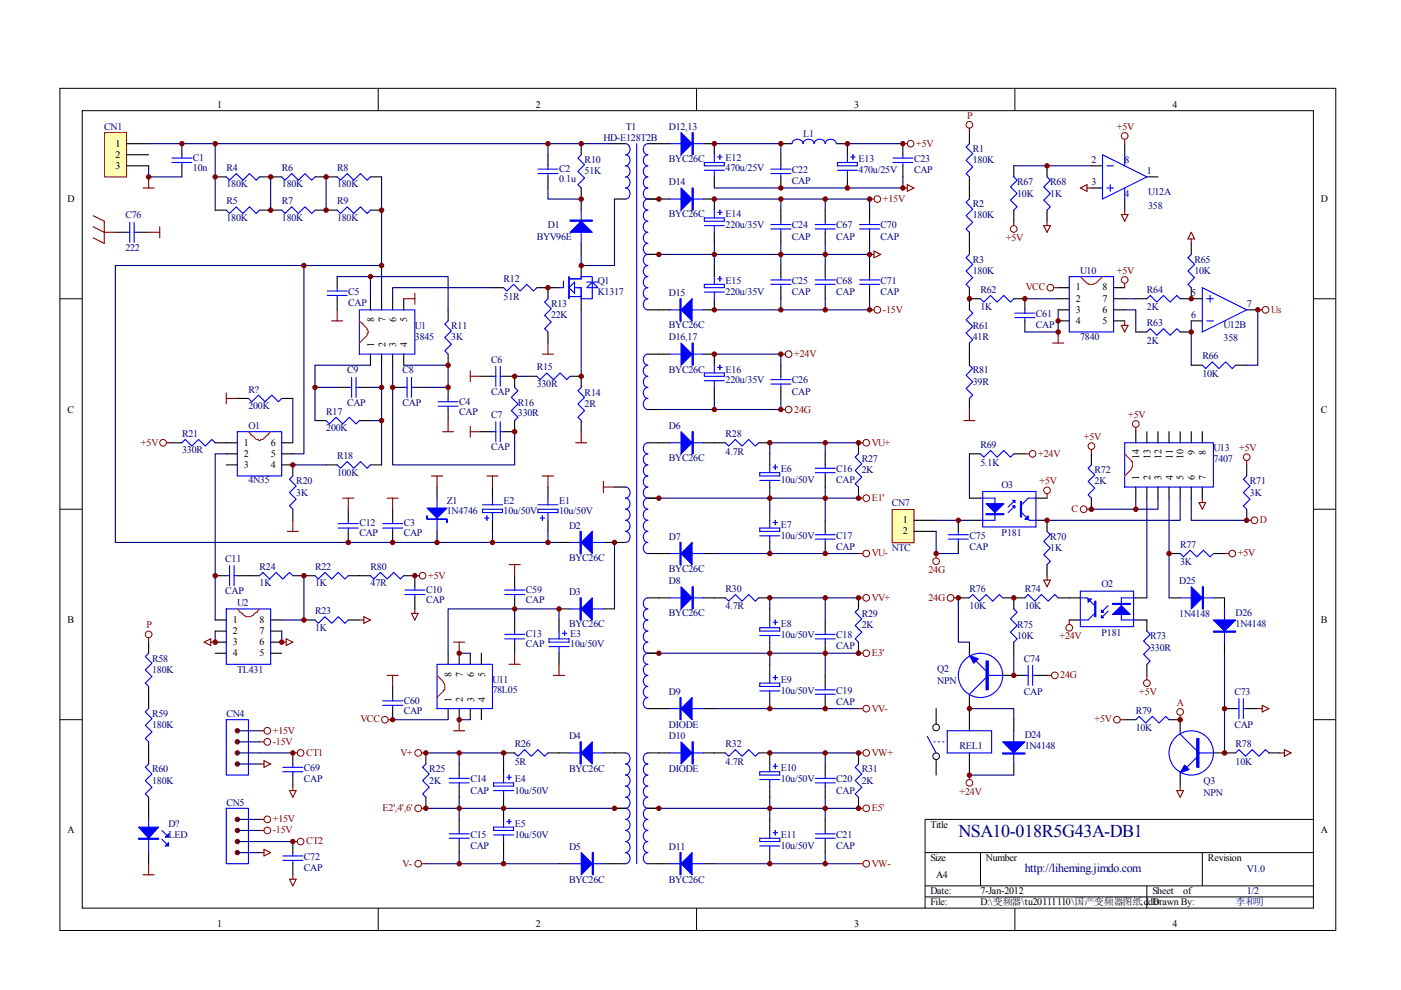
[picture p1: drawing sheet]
<svg xmlns="http://www.w3.org/2000/svg" width="297mm" height="210mm" viewBox="0 0 297 210" stroke-linecap="round" stroke-linejoin="round" font-family="sans-serif">
<defs><g id="words">
<text font-size="3.8" fill="#000080" x="203.2" y="177.5">NSA10-018R5G43A-DB1</text>
<text font-size="2.5" fill="#000080" x="217.3" y="184.8">http://liheming.jimdo.com</text>
<g font-size="2.1">
<text x="46.1" y="22.9">1</text>
<text x="113.6" y="22.9">2</text>
<text x="181.1" y="22.9">3</text>
<text x="248.6" y="22.9">4</text>
<text x="24.5" y="31.1">1</text>
<text x="24.5" y="33.5">2</text>
<text x="24.5" y="35.7">3</text>
<text x="14.3" y="42.8">D</text>
<text x="280.1" y="42.8">D</text>
<text x="228.1" y="61.6">1</text>
<text x="228.1" y="63.9">2</text>
<text x="233.8" y="63.9">7</text>
<text x="233.8" y="61.6">8</text>
<text x="79.3" y="68.3" transform="rotate(-90 79.3 68.3)">8</text>
<text x="81.7" y="68.3" transform="rotate(-90 81.7 68.3)">7</text>
<text x="84" y="68.3" transform="rotate(-90 84 68.3)">6</text>
<text x="86.4" y="68.3" transform="rotate(-90 86.4 68.3)">5</text>
<text x="228.1" y="66.3">3</text>
<text x="228.1" y="68.7">4</text>
<text x="233.8" y="68.7">5</text>
<text x="233.8" y="66.3">6</text>
<text x="79.3" y="73.7" transform="rotate(-90 79.3 73.7)">1</text>
<text x="81.7" y="73.7" transform="rotate(-90 81.7 73.7)">2</text>
<text x="84" y="73.7" transform="rotate(-90 84 73.7)">3</text>
<text x="86.4" y="73.7" transform="rotate(-90 86.4 73.7)">4</text>
<text x="14.3" y="87.5">C</text>
<text x="280.1" y="87.5">C</text>
<text x="51.7" y="94.5">1</text>
<text x="57.4" y="94.5">6</text>
<text x="51.7" y="96.9">2</text>
<text x="51.7" y="99.2">3</text>
<text x="57.4" y="99.2">4</text>
<text x="57.4" y="96.9">5</text>
<text x="241.6" y="101.9" transform="rotate(-90 241.6 101.9)">1</text>
<text x="241.6" y="97.4" transform="rotate(-90 241.6 97.4)">14</text>
<text x="243.9" y="101.9" transform="rotate(-90 243.9 101.9)">2</text>
<text x="243.9" y="97.4" transform="rotate(-90 243.9 97.4)">13</text>
<text x="246.3" y="101.9" transform="rotate(-90 246.3 101.9)">3</text>
<text x="246.3" y="97.4" transform="rotate(-90 246.3 97.4)">12</text>
<text x="248.7" y="101.9" transform="rotate(-90 248.7 101.9)">4</text>
<text x="248.7" y="97.4" transform="rotate(-90 248.7 97.4)">11</text>
<text x="251" y="101.9" transform="rotate(-90 251 101.9)">5</text>
<text x="251" y="97.4" transform="rotate(-90 251 97.4)">10</text>
<text x="253.3" y="101.9" transform="rotate(-90 253.3 101.9)">6</text>
<text x="253.3" y="96.4" transform="rotate(-90 253.3 96.4)">9</text>
<text x="255.7" y="101.9" transform="rotate(-90 255.7 101.9)">7</text>
<text x="255.7" y="96.4" transform="rotate(-90 255.7 96.4)">8</text>
<text x="191.4" y="110.9">1</text>
<text x="191.4" y="113.3">2</text>
<text x="14.3" y="132.1">B</text>
<text x="49.4" y="132.1">1</text>
<text x="49.4" y="134.4">2</text>
<text x="49.4" y="136.8">3</text>
<text x="55" y="136.8">6</text>
<text x="55" y="134.4">7</text>
<text x="55" y="132.1">8</text>
<text x="280.1" y="132.1">B</text>
<text x="49.4" y="139.1">4</text>
<text x="55" y="139.1">5</text>
<text x="95.8" y="143.4" transform="rotate(-90 95.8 143.4)">8</text>
<text x="98.1" y="143.4" transform="rotate(-90 98.1 143.4)">7</text>
<text x="100.5" y="143.4" transform="rotate(-90 100.5 143.4)">6</text>
<text x="102.9" y="143.4" transform="rotate(-90 102.9 143.4)">5</text>
<text x="95.8" y="148.9" transform="rotate(-90 95.8 148.9)">1</text>
<text x="98.1" y="148.9" transform="rotate(-90 98.1 148.9)">2</text>
<text x="100.5" y="148.9" transform="rotate(-90 100.5 148.9)">3</text>
<text x="102.9" y="148.9" transform="rotate(-90 102.9 148.9)">4</text>
<text x="14.3" y="176.7">A</text>
<text x="197.3" y="175.5">Title</text>
<text x="280.1" y="176.7">A</text>
<text x="197.3" y="182.6">Size</text>
<text x="209" y="182.6">Number</text>
<text x="256.1" y="182.6">Revision</text>
<text x="197.3" y="189.6">Date:</text>
<text x="197.3" y="192">File:</text>
<text x="198.5" y="186.1">A4</text>
<text x="207.9" y="189.6">7-Jan-2012</text>
<text x="207.9" y="192">D:\变频器\tu20111110\国产变频器图纸.ddb</text>
<text x="244.3" y="189.6">Sheet</text>
<text x="244.3" y="192">Drawn By:</text>
<text x="250.9" y="189.6">of</text>
<text x="46.1" y="196.6">1</text>
<text x="113.6" y="196.6">2</text>
<text x="181.1" y="196.6">3</text>
<text x="248.6" y="196.6">4</text>
</g>
<g font-size="2.1" fill="#000080">
<text x="22.1" y="27.5">CN1</text>
<text x="127.9" y="29.9">HD-E128T2B</text>
<text x="132.7" y="27.5">T1</text>
<text x="141.8" y="27.5">D12,13</text>
<text x="170.3" y="29">L1</text>
<text x="40.9" y="34.1">C1</text>
<text x="124" y="34.6">R10</text>
<text x="141.8" y="34.4">BYC26C</text>
<text x="153.8" y="34.1">E12</text>
<text x="182" y="34.4">E13</text>
<text x="193.8" y="34.4">C23</text>
<text x="206.2" y="32.3">R1</text>
<text x="206.2" y="34.6">180K</text>
<text x="231.4" y="34.6">2</text>
<text x="238.4" y="34.6">8</text>
<text x="40.9" y="36.3">10n</text>
<text x="48" y="36.3">R4</text>
<text x="48" y="39.7">180K</text>
<text x="59.8" y="36.3">R6</text>
<text x="59.8" y="39.7">180K</text>
<text x="71.5" y="36.3">R8</text>
<text x="71.5" y="39.7">180K</text>
<text x="118.5" y="36.5">C2</text>
<text x="118.5" y="38.6">0.1u</text>
<text x="124" y="36.9">51K</text>
<text x="141.8" y="39.3">D14</text>
<text x="153.8" y="36.3">470u/25V</text>
<text x="167.9" y="36.7">C22</text>
<text x="167.9" y="39">CAP</text>
<text x="182" y="36.7">470u/25V</text>
<text x="193.8" y="36.7">CAP</text>
<text x="215.6" y="39.3">R67</text>
<text x="215.6" y="41.7">10K</text>
<text x="222.7" y="39.3">R68</text>
<text x="222.7" y="41.7">1K</text>
<text x="231.4" y="39.3">3</text>
<text x="238.4" y="41.7">4</text>
<text x="243.2" y="36.9">1</text>
<text x="243.4" y="41.4">U12A</text>
<text x="26.6" y="46.3">C76</text>
<text x="48" y="43.3">R5</text>
<text x="48" y="46.8">180K</text>
<text x="59.8" y="43.3">R7</text>
<text x="59.8" y="46.8">180K</text>
<text x="71.5" y="43.3">R9</text>
<text x="71.5" y="46.8">180K</text>
<text x="141.8" y="46.1">BYC26C</text>
<text x="153.8" y="46.1">E14</text>
<text x="206.2" y="44">R2</text>
<text x="206.2" y="46.3">180K</text>
<text x="243.4" y="44.2">358</text>
<text x="26.6" y="53.2">222</text>
<text x="113.8" y="50.8">BYV96E</text>
<text x="116.2" y="48.4">D1</text>
<text x="153.8" y="48.4">220u/35V</text>
<text x="167.9" y="48.4">C24</text>
<text x="167.9" y="50.8">CAP</text>
<text x="177.3" y="48.4">C67</text>
<text x="177.3" y="50.8">CAP</text>
<text x="186.7" y="48.4">C70</text>
<text x="186.7" y="50.8">CAP</text>
<text x="106.8" y="59.7">R12</text>
<text x="206.2" y="55.7">R3</text>
<text x="206.2" y="58.1">180K</text>
<text x="229" y="58.1">U10</text>
<text x="253.2" y="55.7">R65</text>
<text x="253.2" y="58.1">10K</text>
<text x="73.8" y="62.5">C5</text>
<text x="73.8" y="64.9">CAP</text>
<text x="106.8" y="63.5">51R</text>
<text x="116.8" y="65.1">R13</text>
<text x="126.7" y="60.2">Q1</text>
<text x="126.7" y="62.5">K1317</text>
<text x="141.8" y="62.8">D15</text>
<text x="153.8" y="60.2">E15</text>
<text x="153.8" y="62.5">220u/35V</text>
<text x="167.9" y="60.2">C25</text>
<text x="167.9" y="62.5">CAP</text>
<text x="177.3" y="60.2">C68</text>
<text x="177.3" y="62.5">CAP</text>
<text x="186.7" y="60.2">C71</text>
<text x="186.7" y="62.5">CAP</text>
<text x="207.9" y="62.1">R62</text>
<text x="207.9" y="65.8">1K</text>
<text x="243.2" y="62.1">R64</text>
<text x="243.2" y="65.8">2K</text>
<text x="252.6" y="62.8">5</text>
<text x="264.3" y="65.1">7</text>
<text x="88" y="69.8">U1</text>
<text x="95.7" y="69.8">R11</text>
<text x="116.8" y="67.5">22K</text>
<text x="141.8" y="69.6">BYC26C</text>
<text x="206.2" y="69.8">R61</text>
<text x="219.6" y="67.2">C61</text>
<text x="219.6" y="69.6">CAP</text>
<text x="243.2" y="69.1">R63</text>
<text x="252.6" y="67.5">6</text>
<text x="259.4" y="69.6">U12B</text>
<text x="88" y="72.2">3845</text>
<text x="95.7" y="72.2">3K</text>
<text x="104.1" y="76.9">C6</text>
<text x="141.8" y="72.2">D16,17</text>
<text x="206.2" y="72.2">41R</text>
<text x="229" y="72.2">7840</text>
<text x="243.2" y="72.9">2K</text>
<text x="254.9" y="76.1">R66</text>
<text x="259.4" y="72.4">358</text>
<text x="52.7" y="83.2">R?</text>
<text x="73.6" y="79.2">C9</text>
<text x="85.3" y="79.2">C8</text>
<text x="104.1" y="83.7">CAP</text>
<text x="113.8" y="78.5">R15</text>
<text x="113.8" y="82.1">330R</text>
<text x="124" y="83.9">R14</text>
<text x="141.8" y="79">BYC26C</text>
<text x="153.8" y="79">E16</text>
<text x="153.8" y="81.3">220u/35V</text>
<text x="167.9" y="81.3">C26</text>
<text x="167.9" y="83.7">CAP</text>
<text x="206.2" y="79.2">R81</text>
<text x="206.2" y="81.5">39R</text>
<text x="254.9" y="79.9">10K</text>
<text x="52.7" y="86.7">200K</text>
<text x="69.2" y="87.9">R17</text>
<text x="73.6" y="86">CAP</text>
<text x="85.3" y="86">CAP</text>
<text x="97.4" y="85.8">C4</text>
<text x="97.4" y="87.9">CAP</text>
<text x="104.1" y="88.6">C7</text>
<text x="109.8" y="86">R16</text>
<text x="109.8" y="88.2">330R</text>
<text x="124" y="86.3">2R</text>
<text x="38.6" y="92.6">R21</text>
<text x="52.7" y="90.9">O1</text>
<text x="69.2" y="91.5">200K</text>
<text x="104.1" y="95.4">CAP</text>
<text x="141.8" y="90.9">D6</text>
<text x="153.8" y="92.6">R28</text>
<text x="207.9" y="94.9">R69</text>
<text x="257.3" y="95.7">U13</text>
<text x="38.6" y="96.1">330R</text>
<text x="71.5" y="97.3">R18</text>
<text x="71.5" y="100.9">100K</text>
<text x="141.8" y="97.8">BYC26C</text>
<text x="153.8" y="96.4">4.7R</text>
<text x="165.5" y="100.1">E6</text>
<text x="177.3" y="100.1">C16</text>
<text x="182.7" y="98">R27</text>
<text x="182.7" y="100.3">2K</text>
<text x="207.9" y="98.7">5.1K</text>
<text x="232.1" y="100.3">R72</text>
<text x="257.3" y="98">7407</text>
<text x="52.7" y="102.5">4N35</text>
<text x="62.8" y="102.7">R20</text>
<text x="62.8" y="105.1">3K</text>
<text x="94.7" y="106.9">Z1</text>
<text x="106.8" y="106.9">E2</text>
<text x="118.5" y="106.9">E1</text>
<text x="165.5" y="102.5">10u/50V</text>
<text x="177.3" y="102.5">CAP</text>
<text x="189.1" y="107.4">CN7</text>
<text x="212.3" y="103.4">O3</text>
<text x="232.1" y="102.7">2K</text>
<text x="265" y="102.7">R71</text>
<text x="265" y="105.1">3K</text>
<text x="76.2" y="111.6">C12</text>
<text x="76.2" y="113.7">CAP</text>
<text x="85.6" y="111.6">C3</text>
<text x="85.6" y="113.7">CAP</text>
<text x="94.7" y="109.1">1N4746</text>
<text x="106.8" y="109.1">10u/50V</text>
<text x="118.5" y="109.1">10u/50V</text>
<text x="120.6" y="112.1">D2</text>
<text x="165.5" y="111.9">E7</text>
<text x="212.3" y="113.7">P181</text>
<text x="47.8" y="119.1">C11</text>
<text x="120.6" y="118.9">BYC26C</text>
<text x="141.8" y="114.5">D7</text>
<text x="165.5" y="114.2">10u/50V</text>
<text x="177.3" y="114.2">C17</text>
<text x="177.3" y="116.6">CAP</text>
<text x="189.1" y="116.8">NTC</text>
<text x="205.6" y="114.2">C75</text>
<text x="205.6" y="116.6">CAP</text>
<text x="222.7" y="114.5">R70</text>
<text x="222.7" y="116.8">1K</text>
<text x="250.2" y="116.1">R77</text>
<text x="250.2" y="119.8">3K</text>
<text x="47.8" y="125.9">CAP</text>
<text x="55" y="120.7">R24</text>
<text x="55" y="124.3">1K</text>
<text x="66.8" y="120.7">R22</text>
<text x="66.8" y="124.3">1K</text>
<text x="78.6" y="120.7">R80</text>
<text x="78.6" y="124.3">47R</text>
<text x="90.3" y="125.7">C10</text>
<text x="111.5" y="125.7">C59</text>
<text x="141.8" y="121.3">BYC26C</text>
<text x="141.8" y="123.9">D8</text>
<text x="153.8" y="125.5">R30</text>
<text x="205.6" y="125.5">R76</text>
<text x="217.3" y="125.5">R74</text>
<text x="233.5" y="124.6">O2</text>
<text x="250" y="123.9">D25</text>
<text x="50.3" y="128.5">U2</text>
<text x="66.8" y="130.1">R23</text>
<text x="90.3" y="127.9">CAP</text>
<text x="111.5" y="127.9">CAP</text>
<text x="120.6" y="126.2">D3</text>
<text x="141.8" y="130.7">BYC26C</text>
<text x="153.8" y="129.2">4.7R</text>
<text x="182.7" y="130.9">R29</text>
<text x="205.6" y="129.2">10K</text>
<text x="217.3" y="129.2">10K</text>
<text x="250" y="130.9">1N4148</text>
<text x="262" y="130.7">D26</text>
<text x="66.8" y="133.7">1K</text>
<text x="111.5" y="135.1">C13</text>
<text x="111.5" y="137.3">CAP</text>
<text x="120.6" y="133">BYC26C</text>
<text x="120.9" y="135.1">E3</text>
<text x="120.9" y="137.3">10u/50V</text>
<text x="165.5" y="133">E8</text>
<text x="165.5" y="135.3">10u/50V</text>
<text x="177.3" y="135.3">C18</text>
<text x="177.3" y="137.7">CAP</text>
<text x="182.7" y="133.2">2K</text>
<text x="215.6" y="133.2">R75</text>
<text x="215.6" y="135.6">10K</text>
<text x="233.5" y="134.9">P181</text>
<text x="243.8" y="135.6">R73</text>
<text x="243.8" y="137.9">330R</text>
<text x="262" y="133">1N4148</text>
<text x="32.3" y="140.3">R58</text>
<text x="32.3" y="142.6">180K</text>
<text x="50.3" y="142.6">TL431</text>
<text x="198.7" y="142.4">Q2</text>
<text x="217.1" y="140.3">C74</text>
<text x="85.6" y="149.2">C60</text>
<text x="104.4" y="144.7">U11</text>
<text x="104.4" y="146.8">78L05</text>
<text x="141.8" y="147.3">D9</text>
<text x="165.5" y="144.7">E9</text>
<text x="165.5" y="147.1">10u/50V</text>
<text x="177.3" y="147.1">C19</text>
<text x="177.3" y="149.5">CAP</text>
<text x="198.7" y="145">NPN</text>
<text x="217.1" y="147.3">CAP</text>
<text x="261.7" y="147.3">C73</text>
<text x="32.3" y="152">R59</text>
<text x="32.3" y="154.4">180K</text>
<text x="48" y="152">CN4</text>
<text x="85.6" y="151.3">CAP</text>
<text x="141.8" y="154.4">DIODE</text>
<text x="240.8" y="151.3">R79</text>
<text x="240.8" y="155">10K</text>
<text x="261.7" y="154.4">CAP</text>
<text x="109.1" y="158.3">R26</text>
<text x="120.6" y="156.7">D4</text>
<text x="141.8" y="156.7">D10</text>
<text x="153.8" y="158.3">R32</text>
<text x="203.5" y="158.8">REL1</text>
<text x="217.3" y="156.5">D24</text>
<text x="217.3" y="158.8">1N4148</text>
<text x="262" y="158.3">R78</text>
<text x="32.3" y="163.8">R60</text>
<text x="32.3" y="166.1">180K</text>
<text x="64.4" y="163.5">C69</text>
<text x="64.4" y="165.9">CAP</text>
<text x="91" y="163.8">R25</text>
<text x="91" y="166.1">2K</text>
<text x="99.7" y="165.9">C14</text>
<text x="109.1" y="165.9">E4</text>
<text x="109.1" y="162.2">5R</text>
<text x="120.6" y="163.8">BYC26C</text>
<text x="141.8" y="163.8">DIODE</text>
<text x="153.8" y="162.2">4.7R</text>
<text x="165.5" y="163.5">E10</text>
<text x="165.5" y="165.9">10u/50V</text>
<text x="177.3" y="165.9">C20</text>
<text x="182.7" y="163.8">R31</text>
<text x="182.7" y="166.1">2K</text>
<text x="255.2" y="166.1">Q3</text>
<text x="262" y="162.2">10K</text>
<text x="48" y="170.8">CN5</text>
<text x="99.7" y="168.2">CAP</text>
<text x="109.1" y="168.2">10u/50V</text>
<text x="177.3" y="168.2">CAP</text>
<text x="255.2" y="168.7">NPN</text>
<text x="35.7" y="175.3">D?</text>
<text x="35.7" y="177.6">LED</text>
<text x="99.7" y="177.6">C15</text>
<text x="109.1" y="175.3">E5</text>
<text x="109.1" y="177.6">10u/50V</text>
<text x="165.5" y="177.6">E11</text>
<text x="177.3" y="177.6">C21</text>
<text x="64.4" y="182.3">C72</text>
<text x="64.4" y="184.7">CAP</text>
<text x="99.7" y="180">CAP</text>
<text x="120.6" y="180.2">D5</text>
<text x="141.8" y="180.2">D11</text>
<text x="165.5" y="180">10u/50V</text>
<text x="177.3" y="180">CAP</text>
<text x="264.3" y="184.9">V1.0</text>
<text x="120.6" y="187.3">BYC26C</text>
<text x="141.8" y="187.3">BYC26C</text>
<text x="262" y="192">李和明</text>
<text x="264.3" y="189.6">1/2</text>
</g>
<g font-size="2.1" fill="#800000">
<text x="205.1" y="25.2">P</text>
<text x="236.8" y="27.5">+5V</text>
<text x="194.2" y="31.1">+5V</text>
<text x="187.2" y="42.8">+15V</text>
<text x="213.3" y="51.1">+5V</text>
<text x="236.8" y="58.1">+5V</text>
<text x="217.5" y="61.6">VCC</text>
<text x="187.2" y="66.3">-15V</text>
<text x="269.5" y="66.3">Us</text>
<text x="168.4" y="75.7">+24V</text>
<text x="168.4" y="87.5">24G</text>
<text x="239.2" y="88.6">+5V</text>
<text x="29.9" y="94.5">+5V</text>
<text x="184.8" y="94.5">VU+</text>
<text x="229.8" y="93.3">+5V</text>
<text x="262.7" y="95.7">+5V</text>
<text x="220.1" y="96.9">+24V</text>
<text x="184.8" y="106.2">E1'</text>
<text x="220.4" y="102.7">+5V</text>
<text x="227.2" y="108.6">C</text>
<text x="267.1" y="110.9">D</text>
<text x="184.8" y="118">VU-</text>
<text x="262.5" y="118">+5V</text>
<text x="90.8" y="122.7">+5V</text>
<text x="196.8" y="121.5">24G</text>
<text x="184.8" y="127.4">VV+</text>
<text x="196.8" y="127.4">24G</text>
<text x="31.1" y="133.2">P</text>
<text x="224.6" y="135.6">+24V</text>
<text x="184.8" y="139.1">E3'</text>
<text x="224.8" y="143.8">24G</text>
<text x="241.6" y="147.3">+5V</text>
<text x="249.5" y="149.7">A</text>
<text x="57.8" y="155.5">+15V</text>
<text x="76.5" y="153.2">VCC</text>
<text x="184.8" y="150.9">VV-</text>
<text x="232.1" y="153.2">+5V</text>
<text x="57.8" y="157.9">-15V</text>
<text x="64.9" y="160.3">CT1</text>
<text x="84.9" y="160.3">V+</text>
<text x="184.8" y="160.3">VW+</text>
<text x="81.1" y="172">E2',4',6'</text>
<text x="184.8" y="172">E5'</text>
<text x="203.5" y="168.5">+24V</text>
<text x="57.8" y="174.3">+15V</text>
<text x="57.8" y="176.7">-15V</text>
<text x="64.9" y="179">CT2</text>
<text x="85.3" y="183.7">V-</text>
<text x="184.8" y="183.7">VW-</text>
</g>
</g></defs>
<g fill="none" stroke="#000" stroke-width=".21">
<path d="M12.7 18.7h270.5v178.6h-270.5zM80.2 18.7v4.7M147.7 18.7v4.7M215.2 18.7v4.7M17.4 23.5h261.1v169h-261.1zM12.7 63.3h4.7M278.4 63.3h4.7M12.7 108h4.7M278.4 108h4.7M12.7 152.6h4.7M278.4 152.6h4.7M278.4 173.7h-82.3v18.8"/>
<path d="M80.2 192.5v4.7M147.7 192.5v4.7M196.1 180.8h82.3M196.1 187.8h82.3M196.1 190.2h82.3M207.9 180.8v7M215.2 192.5v4.7M243.2 187.8v4.7M254.9 180.8v7"/>
</g>
<g fill="none" stroke="#000" stroke-width=".23">
<path d="M130.3 30.5h2.3M137.3 30.5h2.4M130.3 42.2h2.3M137.3 42.2h2.4M137.3 53.9h2.4M137.3 65.7h2.4M137.3 75.1h2.4M137.3 86.8h2.4M137.3 93.9h2.4M130.3 103.3h2.3M130.3 115h2.3M137.3 105.6h2.4"/>
<path d="M137.3 117.4h2.4M137.3 138.5h2.4M137.3 126.8h2.4M130.3 159.6h2.3M137.3 150.2h2.4M137.3 159.6h2.4M130.3 171.4h2.3M137.3 171.4h2.4M130.3 183.1h2.3M137.3 183.1h2.4"/>
</g>
<path d="M132.6 30.5a1.21 1.21 0 0 1 1 1.1 1.21 1.21 0 0 1-1 1.2 1.2 1.2 0 0 1 1 1.2 1.2 1.2 0 0 1-1 1.2 1.2 1.2 0 0 1 1 1.1 1.2 1.2 0 0 1-1 1.2 1.2 1.2 0 0 1 1 1.2 1.2 1.2 0 0 1-1 1.2 1.2 1.2 0 0 1 1 1.1 1.2 1.2 0 0 1-1 1.2M137.3 30.5a1.21 1.21 0 0 0-.9 1.1 1.21 1.21 0 0 0 .9 1.2 1.2 1.2 0 0 0-.9 1.2 1.2 1.2 0 0 0 .9 1.2 1.2 1.2 0 0 0-.9 1.1 1.2 1.2 0 0 0 .9 1.2 1.2 1.2 0 0 0-.9 1.2 1.2 1.2 0 0 0 .9 1.2 1.2 1.2 0 0 0-.9 1.1 1.2 1.2 0 0 0 .9 1.2 1.2 1.2 0 0 0-.9 1.2 1.2 1.2 0 0 0 .9 1.2 1.2 1.2 0 0 0-.9 1.1 1.2 1.2 0 0 0 .9 1.2 1.21 1.21 0 0 0-.9 1.2 1.21 1.21 0 0 0 .9 1.2 1.2 1.2 0 0 0-.9 1.1 1.2 1.2 0 0 0 .9 1.2 1.2 1.2 0 0 0-.9 1.2 1.2 1.2 0 0 0 .9 1.1 1.2 1.2 0 0 0-.9 1.2 1.2 1.2 0 0 0 .9 1.2 1.2 1.2 0 0 0-.9 1.2 1.2 1.2 0 0 0 .9 1.1 1.2 1.2 0 0 0-.9 1.2 1.2 1.2 0 0 0 .9 1.2 1.2 1.2 0 0 0-.9 1.2 1.2 1.2 0 0 0 .9 1.1 1.2 1.2 0 0 0-.9 1.2 1.2 1.2 0 0 0 .9 1.2M137.3 75.1a1.2 1.2 0 0 0-.9 1.2 1.2 1.2 0 0 0 .9 1.1 1.21 1.21 0 0 0-.9 1.2 1.21 1.21 0 0 0 .9 1.2 1.2 1.2 0 0 0-.9 1.2 1.2 1.2 0 0 0 .9 1.1 1.2 1.2 0 0 0-.9 1.2 1.2 1.2 0 0 0 .9 1.2 1.2 1.2 0 0 0-.9 1.2 1.2 1.2 0 0 0 .9 1.1M137.3 96.2a1.2 1.2 0 0 0-.9 1.2 1.2 1.2 0 0 0 .9 1.2 1.2 1.2 0 0 0-.9 1.1 1.2 1.2 0 0 0 .9 1.2 1.2 1.2 0 0 0-.9 1.2 1.2 1.2 0 0 0 .9 1.2 1.2 1.2 0 0 0-.9 1.1 1.2 1.2 0 0 0 .9 1.2 1.2 1.2 0 0 0-.9 1.2 1.2 1.2 0 0 0 .9 1.2 1.21 1.21 0 0 0-.9 1.1 1.21 1.21 0 0 0 .9 1.2 1.2 1.2 0 0 0-.9 1.2 1.2 1.2 0 0 0 .9 1.2 1.2 1.2 0 0 0-.9 1.1 1.2 1.2 0 0 0 .9 1.2 1.2 1.2 0 0 0-.9 1.2 1.2 1.2 0 0 0 .9 1.2M137.3 93.9a1.2 1.2 0 0 0-.9 1.2 1.2 1.2 0 0 0 .9 1.1M132.6 103.3a1.2 1.2 0 0 1 1 1.1 1.2 1.2 0 0 1-1 1.2 1.2 1.2 0 0 1 1 1.2 1.2 1.2 0 0 1-1 1.2 1.2 1.2 0 0 1 1 1.1 1.2 1.2 0 0 1-1 1.2 1.2 1.2 0 0 1 1 1.2 1.2 1.2 0 0 1-1 1.2 1.2 1.2 0 0 1 1 1.1 1.2 1.2 0 0 1-1 1.2M137.3 126.8a1.2 1.2 0 0 0-.9 1.1 1.2 1.2 0 0 0 .9 1.2 1.2 1.2 0 0 0-.9 1.2 1.2 1.2 0 0 0 .9 1.2 1.2 1.2 0 0 0-.9 1.1 1.2 1.2 0 0 0 .9 1.2 1.2 1.2 0 0 0-.9 1.2 1.2 1.2 0 0 0 .9 1.2 1.2 1.2 0 0 0-.9 1.1 1.2 1.2 0 0 0 .9 1.2 1.21 1.21 0 0 0-.9 1.2 1.21 1.21 0 0 0 .9 1.2 1.2 1.2 0 0 0-.9 1.1 1.2 1.2 0 0 0 .9 1.2 1.2 1.2 0 0 0-.9 1.2 1.2 1.2 0 0 0 .9 1.1 1.2 1.2 0 0 0-.9 1.2 1.2 1.2 0 0 0 .9 1.2 1.2 1.2 0 0 0-.9 1.2 1.2 1.2 0 0 0 .9 1.1M132.6 159.6a1.2 1.2 0 0 1 1 1.2 1.2 1.2 0 0 1-1 1.2 1.2 1.2 0 0 1 1 1.2 1.2 1.2 0 0 1-1 1.1 1.2 1.2 0 0 1 1 1.2 1.2 1.2 0 0 1-1 1.2 1.2 1.2 0 0 1 1 1.2 1.2 1.2 0 0 1-1 1.1 1.2 1.2 0 0 1 1 1.2 1.2 1.2 0 0 1-1 1.2 1.21 1.21 0 0 1 1 1.2 1.21 1.21 0 0 1-1 1.1 1.2 1.2 0 0 1 1 1.2 1.2 1.2 0 0 1-1 1.2 1.2 1.2 0 0 1 1 1.2 1.2 1.2 0 0 1-1 1.1 1.2 1.2 0 0 1 1 1.2 1.2 1.2 0 0 1-1 1.2 1.2 1.2 0 0 1 1 1.2 1.2 1.2 0 0 1-1 1.1M137.3 159.6a1.2 1.2 0 0 0-.9 1.2 1.2 1.2 0 0 0 .9 1.2 1.2 1.2 0 0 0-.9 1.2 1.2 1.2 0 0 0 .9 1.1 1.2 1.2 0 0 0-.9 1.2 1.2 1.2 0 0 0 .9 1.2 1.2 1.2 0 0 0-.9 1.2 1.2 1.2 0 0 0 .9 1.1 1.2 1.2 0 0 0-.9 1.2 1.2 1.2 0 0 0 .9 1.2 1.21 1.21 0 0 0-.9 1.2 1.21 1.21 0 0 0 .9 1.1 1.2 1.2 0 0 0-.9 1.2 1.2 1.2 0 0 0 .9 1.2 1.2 1.2 0 0 0-.9 1.2 1.2 1.2 0 0 0 .9 1.1 1.2 1.2 0 0 0-.9 1.2 1.2 1.2 0 0 0 .9 1.2 1.2 1.2 0 0 0-.9 1.2 1.2 1.2 0 0 0 .9 1.1" fill="none" stroke="#00f" stroke-width=".23"/>
<path d="M22.3 28.2h4.5v9.3h-4.5z" fill="#ffffb0"/>
<g fill="none" stroke="#800000" stroke-width=".21">
<path d="M22.2 28.1h4.6v9.4h-4.6z"/>
<circle cx="193.1" cy="30.5" r=".71"/>
<circle cx="205.5" cy="26.5" r=".7"/>
<circle cx="186" cy="42.2" r=".71"/>
<circle cx="238.5" cy="59.3" r=".71"/>
<circle cx="167.2" cy="75.1" r=".71"/>
<circle cx="186" cy="65.7" r=".71"/>
<circle cx="222.7" cy="61" r=".7"/>
<circle cx="268.3" cy="65.7" r=".71"/>
<circle cx="34.6" cy="93.9" r=".7"/>
<circle cx="167.2" cy="86.8" r=".71"/>
<circle cx="89.6" cy="122.1" r=".7"/>
<circle cx="81.6" cy="152.6" r=".7"/>
<circle cx="88.7" cy="159.6" r=".71"/>
<circle cx="88.7" cy="171.4" r=".71"/>
<circle cx="88.7" cy="183.1" r=".71"/>
</g>
<g fill="none" stroke="#000" stroke-width=".23">
<path d="M26.8 30.5h4.7M26.8 32.8h4.7M26.8 35.2h4.7M38.6 30.5v2.3M38.6 35.2v2.3M45.6 37.5h2.4M55 37.5h4.7M66.8 37.5h4.7M78.5 37.5h2.4M116.2 32.8v2.4M116.2 37.5v2.4M123.2 30.5v2.3"/>
<path d="M123.2 39.9v4.7M139.7 30.5h2.3M149.1 30.5h2.3v2.3M151.4 37.5v2.4M165.6 30.5h2.3M165.6 32.8v2.4M165.6 37.5v2.4M177.3 30.5h2.4v2.3M179.7 37.5v2.4M191.4 30.5v2.3M191.4 35.2v2.3M205.5 28.1v2.4"/>
<path d="M205.5 37.5v4.7M24.5 49.3h2.3M29.2 49.3h2.3M45.6 44.6h2.4M55 44.6h4.7M66.8 44.6h4.7M78.5 44.6h2.4M123.2 51.6v2.3M123.2 56.3v2.3M139.7 42.2h2.3M149.1 42.2h2.3v2.4M151.4 49.3v2.3"/>
<path d="M151.4 56.3v2.3M165.6 44.6v2.3M165.6 49.3v2.3M165.6 56.3v2.3M205.5 49.3v4.6M252.6 51.6v2.3M78.5 63.3v2.4M78.5 75.1v2.3M80.9 63.3v2.4M80.9 75.1v2.3M83.2 63.3v2.4M83.2 75.1v2.3"/>
<path d="M85.6 63.3v2.4M85.6 75.1v2.3M95 65.7v2.3M95 75.1v2.3M102.1 79.8h2.3M104.4 61h2.4M106.8 79.8h2.3v2.3M111.5 79.8h2.3M113.8 61h4.7M116.2 61v2.3M116.2 70.4v2.3M120.9 79.8h2.3v2.3"/>
<path d="M123.2 63.3v2.4M139.7 65.7h2.3M139.7 75.1h2.3M149.1 75.1h2.3v2.3M151.4 63.3v2.4h-2.3M165.6 61v2.3M165.6 77.4v2.4M205.5 63.3h2.4M205.5 61v4.7M205.5 72.7v4.7M214.9 63.3h2.4v2.4M217.3 68v2.4"/>
<path d="M224.3 61h2.4M224.3 65.7h2.4M224.3 63.3h2.4M224.3 68h2.4M236.1 61h2.4M236.1 65.7h2.4M236.1 63.3h2.4M236.1 68h2.4M240.8 63.3h2.4M240.8 70.4h2.4M250.2 63.3h4.7M250.2 70.4h2.4"/>
<path d="M252.6 68h2.3M252.6 61v2.3M252.6 77.4h2.3M262 77.4h2.3M264.3 65.7h2.4M36.2 93.9h2.4M45.6 93.9h4.7M48 98.6h2.3M48 96.2h2.3M50.3 84.5h2.4M59.7 98.6h2.4v2.3M59.7 84.5h2.4"/>
<path d="M59.7 93.9h2.4M59.7 96.2h2.4M66.8 89.2h2.3M69.1 98.6h2.4M71.5 82.1h2.3M76.2 89.2h2.3M76.2 82.1h2.3M78.5 98.6h2.4M83.2 82.1h2.4M88 82.1h2.3M95 82.1v2.4M95 86.8v2.4"/>
<path d="M102.1 91.5h2.3M109.1 89.2v2.3h-2.3M123.2 89.2v2.3M139.7 93.9h2.3M149.1 93.9h4.7M151.4 82.1v2.4M160.9 93.9h2.3M163.2 96.2v2.4M165.6 82.1v2.4M175 96.2v2.4M182 93.9v2.3M205.5 84.5v2.3"/>
<path d="M240.8 91.5v2.4M243.2 91.5v2.4M245.5 91.5v2.4M247.9 91.5v2.4M250.2 91.5v2.4M252.6 91.5v2.4M254.9 91.5v2.4M62.1 108v2.3M73.8 108v2.3M73.8 112.7v2.3M83.2 108v2.3M83.2 112.7v2.3"/>
<path d="M92.7 103.3v2.3M92.7 112.7v2.3M104.4 103.3v2.3M104.4 110.3v2.4M116.2 103.3v2.3M116.2 110.3v2.4M118.5 115h2.4M127.9 115h2.4M139.7 117.4h2.3M149.1 117.4h2.3M163.2 103.3v2.3M163.2 108v2.3"/>
<path d="M163.2 115v2.4M175 100.9v2.4M175 110.3v2.4M175 115v2.4M182 103.3v2.3M205.5 105.6h2.4M205.5 110.3h2.4M219.6 105.6h2.4M219.6 110.3h2.4M240.8 103.3v2.3M243.2 103.3v2.3M245.5 103.3v2.3"/>
<path d="M247.9 103.3v2.3M250.2 103.3v2.3M252.6 103.3v2.3M254.9 103.3v2.3M45.6 122.1h2.4M45.6 131.5h2.4M45.6 133.8h2.4M45.6 136.2h2.4M45.6 138.5h2.4M50.3 122.1h4.7M57.4 131.5h2.3M57.4 133.8h2.3"/>
<path d="M57.4 136.2h2.3M57.4 138.5h2.3M62.1 122.1h4.7M64.4 131.5h2.4M73.8 122.1h4.7M73.8 131.5h2.4M85.6 122.1h2.4v2.3M88 126.8v2.3M95 138.5v2.4M97.4 138.5v2.4M99.7 138.5v2.4M102.1 138.5v2.4"/>
<path d="M109.1 122.1v2.3M109.1 126.8v2.3M109.1 131.5v2.3M109.1 136.2v2.3M118.5 129.1h2.4M118.5 131.5v2.3M118.5 138.5v2.4M127.9 129.1h2.4M139.7 126.8h2.3M149.1 126.8h4.7M160.9 126.8h2.3M163.2 129.1v2.4"/>
<path d="M163.2 136.2v2.3M175 131.5v2.3M175 136.2v2.3M182 126.8v2.3M182 136.2v2.3M83.2 145.5v2.4M83.2 150.2v2.4M90.3 159.6v2.4M95 150.2v2.4M97.4 150.2v2.4M99.7 150.2v2.4M102.1 150.2v2.4"/>
<path d="M106.8 159.6h2.3M116.2 159.6h4.7M127.9 159.6h2.4M139.7 150.2h2.3M139.7 159.6h2.3M149.1 150.2h2.3M149.1 159.6h4.7M160.9 159.6h2.3v2.4M163.2 140.9v2.3M163.2 147.9v2.3M175 143.2v2.3M175 147.9v2.3"/>
<path d="M182 159.6v2.4M90.3 169v2.4M97.4 162v2.3M97.4 166.7v2.3M97.4 173.7v2.4M97.4 178.4v2.4M106.8 162v2.3M106.8 169v4.7M106.8 178.4v2.4M163.2 166.7v2.3M163.2 173.7v2.4M175 162v2.3"/>
<path d="M175 166.7v2.3M175 173.7v2.4M175 178.4v2.4M182 169v2.4M118.5 183.1h2.4M127.9 183.1h2.4M139.7 183.1h2.3M149.1 183.1h2.3M163.2 180.8v2.3"/>
</g>
<g fill="none" stroke="#00f" stroke-width=".23">
<path d="M36.4 33.5h4.3M36.4 34.5h4.3M38.6 32.8v.7M38.6 34.5v.7M48 37.5l.7 .7 1.4-1.4 1.4 1.4 1.4-1.4 1.4 1.4 .7-.7M59.7 37.5l.7 .7 1.4-1.4 1.5 1.4 1.4-1.4 1.4 1.4 .7-.7M71.5 37.5l.7 .7 1.4-1.4 1.4 1.4 1.4-1.4 1.4 1.4 .7-.7M114.1 35.9h4.2M114.1 36.8h4.2M116.2 35.2v.7M116.2 36.8v.7M123.2 32.8l-.7 .7 1.4 1.4-1.4 1.4 1.4 1.4-1.4 1.5 .7 .7"/>
<path d="M135 30.5v152.6M142 30.5h7.1M149.3 34.5h4.3v.7h-4.3zM149.3 36.1h4.3M151.4 32.8v1.7M151.4 36.1v1.4M152.2 33.3h.9M152.6 32.8v.9M163.4 35.9h4.3M163.4 36.8h4.3M165.6 35.2v.7M165.6 36.8v.7"/>
<path d="M167.9 30.5a1.21 1.21 0 0 1 1.2-1 1.21 1.21 0 0 1 1.2 1 1.21 1.21 0 0 1 1.1-1 1.21 1.21 0 0 1 1.2 1 1.21 1.21 0 0 1 1.2-1 1.21 1.21 0 0 1 1.2 1 1.2 1.2 0 0 1 1.1-1 1.2 1.2 0 0 1 1.2 1M177.6 34.5h4.2v.7h-4.2zM177.6 36.1h4.2M179.7 32.8v1.7M179.7 36.1v1.4M180.4 33.3h.9M180.8 32.8v.9M189.3 33.5h4.2M189.3 34.5h4.2M191.4 32.8v.7M191.4 34.5v.7M205.5 30.5l-.7 .7 1.4 1.4-1.4 1.4 1.4 1.4-1.4 1.4 .7 .7"/>
<path d="M26.8 49.3h.7M27.5 47.1v4.3M28.5 49.3h.7M28.5 47.1v4.3M48 44.6l.7 .7 1.4-1.4 1.4 1.4 1.4-1.4 1.4 1.4 .7-.7M59.7 44.6l.7 .7 1.4-1.4 1.5 1.4 1.4-1.4 1.4 1.4 .7-.7M71.5 44.6l.7 .7 1.4-1.4 1.4 1.4 1.4-1.4 1.4 1.4 .7-.7M119.5 59.6v1.4h-1M120.6 59.1h2.6v-.5h2.4v4.7h-2.4v-2.3h-1.4M120.6 58.6v4.7M121.8 59.8v2.4l-1.2-1.2zM123.2 44.6v7"/>
<path d="M124.4 59.8h2.4M142 42.2h7.1M149.3 46.2h4.3v.7h-4.3zM149.3 47.8h4.3M151.4 44.6v1.6M151.4 47.8v1.5M151.4 58.6v1.7M152.2 59.1h.9M152.2 45h.9M152.6 44.6v.9M152.6 58.6v1M163.4 47.6h4.3"/>
<path d="M163.4 48.5h4.3M163.4 59.3h4.3M165.6 46.9v.7M165.6 48.5v.8M165.6 58.6v.7M205.5 42.2l-.7 .7 1.4 1.4-1.4 1.4 1.4 1.4-1.4 1.4 .7 .8M205.5 53.9l-.7 .8 1.4 1.4-1.4 1.4 1.4 1.4-1.4 1.4 .7 .7M226.7 58.6h9.4v11.8h-9.4zM252.6 53.9l-.7 .8 1.4 1.4-1.4 1.4 1.4 1.4-1.4 1.4 .7 .7M76.2 65.7h11.8v9.4h-11.8zM95 68l-.7 .7 1.4 1.5-1.4 1.4 1.4 1.4-1.4 1.4 .7 .7M104.4 79.8h.7"/>
<path d="M105.1 77.7v4.2M106.1 79.8h.7M106.1 77.7v4.2M106.8 61l.7 .7 1.4-1.4 1.4 1.4 1.4-1.4 1.4 1.4 .7-.7M113.8 79.8l.7 .7 1.4-1.4 1.4 1.4 1.5-1.4 1.4 1.4 .7-.7M116.2 63.3l-.7 .7 1.4 1.5-1.4 1.4 1.4 1.4-1.4 1.4 .7 .7M120.6 62.9h2.6M124.4 61l1.2-1.2 1.2 1.2zM142 65.7h7.1M142 75.1h7.1M149.3 60.3h4.3v.7h-4.3zM149.3 79.1h4.3v.7h-4.3z"/>
<path d="M149.3 61.9h4.3M151.4 61.9v1.4M151.4 77.4v1.7M152.2 77.9h.9M152.6 77.4v1M163.4 60.3h4.3M165.6 60.3v.7M165.6 79.8v.7M205.5 65.7l.7 .7-1.4 1.4 1.4 1.4-1.4 1.4 1.4 1.4-.7 .7M205.5 77.4l.7 .7-1.4 1.4 1.4 1.5-1.4 1.4 1.4 1.4-.7 .7M207.9 63.3l.7 .7 1.4-1.4 1.4 1.4 1.4-1.4 1.4 1.4 .7-.7M215.2 66.4h4.2"/>
<path d="M215.2 67.3h4.2M217.3 65.7v.7M217.3 67.3v.7M243.2 63.3l.7-.7 1.4 1.4 1.4-1.4 1.4 1.4 1.4-1.4 .7 .7M243.2 70.4l.7-.7 1.4 1.4 1.4-1.4 1.4 1.4 1.4-1.4 .7 .7M254.9 77.4l.7 .7 1.4-1.4 1.4 1.4 1.5-1.4 1.4 1.4 .7-.7M254.9 61l9.4 4.7-9.4 4.7zM255.9 68h1.4M255.9 63.3h1.4M256.6 62.6v1.4M38.6 93.9l.7-.7 1.4 1.4 1.4-1.4 1.4 1.4 1.4-1.4 .7 .7M50.3 91.5h9.4v9.4h-9.4z"/>
<path d="M52.7 84.5l.7 .7 1.4-1.4 1.4 1.4 1.4-1.4 1.4 1.4 .7-.7M69.1 89.2l.7 .7 1.5-1.4 1.4 1.4 1.4-1.4 1.4 1.4 .7-.7M71.5 98.6l.7 .7 1.4-1.4 1.4 1.4 1.4-1.4 1.4 1.4 .7-.7M73.8 82.1h.7M74.5 80v4.2M75.5 82.1h.7M75.5 80v4.2M85.6 82.1h.7M86.3 80v4.2M87.2 82.1h.8M87.2 80v4.2M92.9 85.2h4.2"/>
<path d="M92.9 86.1h4.2M95 84.5v.7M95 86.1v.7M104.4 91.5h.7M105.1 89.4v4.2M106.1 89.4v4.2M106.1 91.5h.7M109.1 82.1l.7 .7-1.4 1.4 1.4 1.5-1.4 1.4 1.4 1.4-.7 .7M123.2 82.1l-.7 .7 1.4 1.4-1.4 1.5 1.4 1.4-1.4 1.4 .7 .7M142 93.9h7.1M149.3 80.7h4.3M151.4 80.7v1.4"/>
<path d="M153.8 93.9l.7 .7 1.4-1.4 1.4 1.4 1.4-1.4 1.4 1.4 .8-.7M163.2 98.6v1.6M163.4 80.5h4.3M163.4 81.4h4.3M163.9 99h1M164.4 98.6v.9M165.6 81.4v.7M172.8 99.3h4.3M175 98.6v.7M182 96.2l-.7 .7 1.4 1.4-1.4 1.4 1.4 1.5-1.4 1.4 .7 .7M238.5 93.9h18.8v9.4h-18.8zM48.7 119.9v4.3"/>
<path d="M49.6 119.9v4.3M62.1 100.9l-.7 .7 1.4 1.4-1.4 1.4 1.4 1.5-1.4 1.4 .7 .7M71.7 111h4.3M71.7 112h4.3M73.8 110.3v.7M73.8 112v.7M81.1 111h4.3M81.1 112h4.3M83.2 110.3v.7M83.2 112v.7M92.7 105.6v7.1M102.3 107h4.2"/>
<path d="M102.3 108h4.2v.7h-4.2zM102.8 109.8h.9M103.2 109.4v.9M104.4 105.6v1.4M104.4 108.7v1.6M114.1 108h4.2v.7h-4.2zM114.1 107h4.2M114.5 109.8h1M115 109.4v.9M116.2 105.6v1.4M116.2 108.7v1.6M120.9 115h7"/>
<path d="M142 117.4h7.1M161.1 112h4.2v.7h-4.2zM161.1 100.2h4.2v.7h-4.2zM161.1 101.9h4.2M161.1 113.6h4.2M163.2 101.9v1.4M163.2 110.3v1.7M163.2 113.6v1.4M163.9 110.8h1M164.4 110.3v1M172.8 100.2h4.3M172.8 113.4h4.3"/>
<path d="M172.8 114.3h4.3M175 100.2v.7M175 112.7v.7M175 114.3v.7M207.9 105.6h3v4.7h-3M208.4 104.2h11.2v7.5h-11.2zM215.2 107.3l-1.4 1.4M215.2 106.1l-1.4 1.4M216.6 108.7l1.6 1.6h1.4M219.6 105.6h-1.6l-1.4 1.4M48 129.1h9.4v11.8h-9.4zM48 122.1h.7"/>
<path d="M49.6 122.1h.7M55 122.1l.7-.7 1.4 1.4 1.5-1.4 1.4 1.4 1.4-1.4 .7 .7M66.8 122.1l.7 .7 1.4-1.4 1.4 1.4 1.4-1.4 1.4 1.4 .7-.7M66.8 131.5l.7 .7 1.4-1.4 1.4 1.4 1.4-1.4 1.4 1.4 .7-.7M78.5 122.1l.8 .7 1.4-1.4 1.4 1.4 1.4-1.4 1.4 1.4 .7-.7M85.8 125.1h4.3M85.8 126.1h4.3M88 124.4v.7M88 126.1v.7M107 125.1h4.2M107 126.1h4.2M107 134.5h4.2"/>
<path d="M107 135.4h4.2M109.1 124.4v.7M109.1 126.1v.7M109.1 133.8v.7M109.1 135.4v.8M116.4 135.4h4.2v.8h-4.2zM116.4 137.1h4.2M118.5 133.8v1.6M118.5 137.1v1.4M119.2 134.3h1M119.7 133.8v.9M120.9 129.1h7"/>
<path d="M142 126.8h7.1M153.8 126.8l.7 .7 1.4-1.4 1.4 1.4 1.4-1.4 1.4 1.4 .8-.7M161.1 133.1h4.2v.7h-4.2zM161.1 134.7h4.2M163.2 131.5v1.6M163.2 134.7v1.5M163.9 131.9h1M164.4 131.5v.9M172.8 134.5h4.3M172.8 135.4h4.3M175 133.8v.7M175 135.4v.8"/>
<path d="M182 129.1l-.7 .7 1.4 1.4-1.4 1.4 1.4 1.4-1.4 1.4 .7 .8M81.1 148.6h4.3M81.1 149.5h4.3M83.2 147.9v.7M83.2 149.5v.7M92.7 140.9h11.7v9.3h-11.7zM109.1 159.6l.7 .7 1.4-1.4 1.4 1.4 1.5-1.4 1.4 1.4 .7-.7M120.9 159.6h7M142 150.2h7.1M142 159.6h7.1M153.8 159.6l.7 .7 1.4-1.4 1.4 1.4 1.4-1.4 1.4 1.4 .8-.7M161.1 144.8h4.2v.7h-4.2z"/>
<path d="M161.1 146.5h4.2M163.2 143.2v1.6M163.2 146.5v1.4M163.9 143.7h1M164.4 143.2v.9M172.8 146.3h4.3M172.8 147.2h4.3M175 145.5v.8M175 147.2v.7M90.3 162l-.7 .7 1.4 1.4-1.4 1.4 1.4 1.4-1.4 1.4 .7 .7M95.2 177.7h4.3M95.2 166h4.3"/>
<path d="M95.2 165h4.3M95.2 176.8h4.3M97.4 164.3v.7M97.4 166v.7M97.4 176.1v.7M97.4 177.7v.7M104.6 166h4.3v.7h-4.3zM104.6 175.4h4.3v.7h-4.3zM104.6 167.6h4.3M104.6 177h4.3M106.8 164.3v1.7M106.8 167.6v1.4"/>
<path d="M106.8 173.7v1.7M106.8 177v1.4M107.5 164.8h.9M107.5 174.2h.9M107.9 164.3v1M107.9 173.7v1M161.1 163.6h4.2v.7h-4.2zM161.1 177.7h4.2v.7h-4.2zM161.1 165.3h4.2M161.1 179.4h4.2M163.2 162v1.6M163.2 165.3v1.4"/>
<path d="M163.2 176.1v1.6M163.2 179.4v1.4M163.9 162.5h1M163.9 176.5h1M164.4 162v.9M164.4 176.1v.9M172.8 177.7h4.3M172.8 166h4.3M172.8 165h4.3M172.8 176.8h4.3M175 164.3v.7M175 166v.7"/>
<path d="M175 176.1v.7M175 177.7v.7M182 162l-.7 .7 1.4 1.4-1.4 1.4 1.4 1.4-1.4 1.4 .7 .7M120.9 183.1h7M142 183.1h7.1"/>
</g>
<g fill="#00f" stroke="#00f" stroke-width=".23">
<path d="M120.9 49.3l2.3-2.4 2.4 2.4z"/>
<path d="M123.2 115l2.4-2.3v4.7z"/>
<path d="M123.2 129.1l2.4-2.3v4.7z"/>
<path d="M144.4 28.1l2.3 2.4-2.3 2.3z"/>
<path d="M144.4 39.9l2.3 2.3-2.3 2.4z"/>
<path d="M144.4 65.7l2.3-2.4v4.7z"/>
<path d="M144.4 72.7l2.3 2.4-2.3 2.3z"/>
<path d="M144.4 91.5l2.3 2.4-2.3 2.3z"/>
<path d="M144.4 117.4l2.3-2.4v4.7z"/>
<path d="M144.4 124.4l2.3 2.4-2.3 2.3z"/>
<path d="M90.5 107.7h4.3l-2.1 2.1z"/>
<path d="M144.4 150.2l2.3-2.3v4.7z"/>
<path d="M144.4 183.1l2.3-2.3v4.7z"/>
<path d="M144.4 157.3l2.3 2.3-2.3 2.4z"/>
<path d="M123.2 159.6l2.4-2.3v4.7z"/>
<path d="M123.2 180.8l2.4 2.3-2.4 2.4z"/>
<path d="M209.1 106.8h3.7l-1.9 1.9z"/>
<path d="M214.7 106.1h.5v.5z"/>
<path d="M214.7 107.3h.5v.4z"/>
<path d="M217.3 110.1l.7-.7v.7z"/>
<path d="M120.9 46.7h4.7v.2h-4.7z" fill-rule="evenodd"/>
<path d="M123 112.7h.2v4.7h-.2z" fill-rule="evenodd"/>
<path d="M123 126.8h.2v4.7h-.2z" fill-rule="evenodd"/>
<path d="M146.7 28.1h.3v4.7h-.3z" fill-rule="evenodd"/>
<path d="M146.7 39.9h.3v4.7h-.3z" fill-rule="evenodd"/>
<path d="M144.2 63.3h.2v4.7h-.2z" fill-rule="evenodd"/>
<path d="M146.7 72.7h.3v4.7h-.3z" fill-rule="evenodd"/>
<path d="M146.7 91.5h.3v4.7h-.3z" fill-rule="evenodd"/>
<path d="M144.2 115h.2v4.7h-.2z" fill-rule="evenodd"/>
<path d="M146.7 124.4h.3v4.7h-.3z" fill-rule="evenodd"/>
<path d="M90.5 109.4v.7h4.3v.7v-.7h-4.3z" fill-rule="evenodd"/>
<path d="M144.2 147.9h.2v4.7h-.2z" fill-rule="evenodd"/>
<path d="M144.2 180.8h.2v4.7h-.2z" fill-rule="evenodd"/>
<path d="M146.7 157.3h.3v4.7h-.3z" fill-rule="evenodd"/>
<path d="M123 157.3h.2v4.7h-.2z" fill-rule="evenodd"/>
<path d="M125.6 180.8h.2v4.7h-.2z" fill-rule="evenodd"/>
<path d="M209.1 108.9h3.7v.2h-3.7z" fill-rule="evenodd"/>
<path d="M216.3 106.3h.3v3.3h-.3z" fill-rule="evenodd"/>
</g>
<path d="M229 58.6l1.5 1.5h.2v.2a2.17 2.17 0 0 0 2.1-.7l1-1M76.2 68l.5 .5h.2v.2a2.13 2.13 0 0 1 1.2 1.9h-.3a.74 .74 0 0 1-.4 1l-1.2 1.1M52.7 91.5l.4 .5v.2h.3l.5 .5a.74 .74 0 0 0 .9 .5v.2h.5v-.2a.74 .74 0 0 0 .9-.5l.5-.5h.2v-.2l.5-.5M238.5 96.2l1.4 1.4v.3h.2a2.16 2.16 0 0 1-.7 2.1l-.9 .9M50.3 129.1l.5 .5v.2l.7 .2v.3l.2 .2h.3v.3a2.17 2.17 0 0 0 1.9-.5v-.3l.7-.2v-.2l.4-.5M92.7 143.2l.2 .2a3.7 3.7 0 0 1 1.4 1.9v1h-.2v.2l-1.4 1.4" fill="none" stroke="#f00" stroke-width=".23"/>
<g fill="#800000" stroke="#800000" stroke-width=".21">
<circle cx="116.2" cy="61" r=".47"/>
<circle cx="123.2" cy="30.5" r=".47"/>
<circle cx="38.6" cy="30.5" r=".47"/>
<circle cx="31.5" cy="37.5" r=".47"/>
<circle cx="109.1" cy="91.5" r=".47"/>
<circle cx="83.2" cy="82.1" r=".47"/>
<circle cx="95" cy="77.4" r=".47"/>
<circle cx="95" cy="82.1" r=".47"/>
<circle cx="123.2" cy="56.3" r=".47"/>
<circle cx="123.2" cy="79.8" r=".47"/>
<circle cx="109.1" cy="79.8" r=".47"/>
<circle cx="116.2" cy="30.5" r=".47"/>
<circle cx="123.2" cy="42.2" r=".47"/>
<circle cx="80.9" cy="82.1" r=".47"/>
<circle cx="66.8" cy="82.1" r=".47"/>
<circle cx="80.9" cy="44.6" r=".47"/>
<circle cx="69.1" cy="44.6" r=".47"/>
<circle cx="69.1" cy="37.5" r=".47"/>
<circle cx="57.4" cy="37.5" r=".47"/>
<circle cx="57.4" cy="44.6" r=".47"/>
<circle cx="45.6" cy="30.5" r=".47"/>
<circle cx="45.6" cy="37.5" r=".47"/>
<circle cx="62.1" cy="98.6" r=".47"/>
<circle cx="80.9" cy="89.2" r=".47"/>
<circle cx="88" cy="122.1" r=".47"/>
<circle cx="45.6" cy="122.1" r=".47"/>
<circle cx="45.6" cy="136.2" r=".47"/>
<circle cx="59.7" cy="136.2" r=".47"/>
<circle cx="64.4" cy="122.1" r=".47"/>
<circle cx="64.4" cy="131.5" r=".47"/>
<circle cx="139.7" cy="42.2" r=".47"/>
<circle cx="80.9" cy="56.3" r=".47"/>
<circle cx="92.7" cy="115" r=".47"/>
<circle cx="83.2" cy="115" r=".47"/>
<circle cx="73.8" cy="115" r=".47"/>
<circle cx="64.4" cy="56.3" r=".47"/>
<circle cx="116.2" cy="115" r=".47"/>
<circle cx="104.4" cy="115" r=".47"/>
<circle cx="130.3" cy="115" r=".47"/>
<circle cx="118.5" cy="129.1" r=".47"/>
<circle cx="109.1" cy="129.1" r=".47"/>
<circle cx="97.4" cy="138.5" r=".47"/>
<circle cx="97.4" cy="152.6" r=".47"/>
<circle cx="83.2" cy="152.6" r=".47"/>
<circle cx="106.8" cy="159.6" r=".47"/>
<circle cx="97.4" cy="159.6" r=".47"/>
<circle cx="130.3" cy="171.4" r=".47"/>
<circle cx="106.8" cy="171.4" r=".47"/>
<circle cx="97.4" cy="171.4" r=".47"/>
<circle cx="106.8" cy="183.1" r=".47"/>
<circle cx="90.3" cy="159.6" r=".47"/>
<circle cx="90.3" cy="171.4" r=".47"/>
<circle cx="97.4" cy="183.1" r=".47"/>
<circle cx="163.2" cy="183.1" r=".47"/>
<circle cx="175" cy="183.1" r=".47"/>
<circle cx="139.7" cy="171.4" r=".47"/>
<circle cx="163.2" cy="159.6" r=".47"/>
<circle cx="175" cy="159.6" r=".47"/>
<circle cx="175" cy="171.4" r=".47"/>
<circle cx="163.2" cy="171.4" r=".47"/>
<circle cx="163.2" cy="126.8" r=".47"/>
<circle cx="139.7" cy="138.5" r=".47"/>
<circle cx="163.2" cy="150.2" r=".47"/>
<circle cx="175" cy="150.2" r=".47"/>
<circle cx="175" cy="138.5" r=".47"/>
<circle cx="163.2" cy="138.5" r=".47"/>
<circle cx="175" cy="126.8" r=".47"/>
<circle cx="163.2" cy="93.9" r=".47"/>
<circle cx="139.7" cy="105.6" r=".47"/>
<circle cx="175" cy="105.6" r=".47"/>
<circle cx="163.2" cy="117.4" r=".47"/>
<circle cx="175" cy="117.4" r=".47"/>
<circle cx="163.2" cy="105.6" r=".47"/>
<circle cx="175" cy="93.9" r=".47"/>
<circle cx="165.6" cy="75.1" r=".47"/>
<circle cx="151.4" cy="75.1" r=".47"/>
<circle cx="165.6" cy="86.8" r=".47"/>
<circle cx="151.4" cy="86.8" r=".47"/>
<circle cx="139.7" cy="53.9" r=".47"/>
<circle cx="151.4" cy="65.7" r=".47"/>
<circle cx="151.4" cy="53.9" r=".47"/>
<circle cx="151.4" cy="42.2" r=".47"/>
<circle cx="179.7" cy="39.9" r=".47"/>
<circle cx="165.6" cy="39.9" r=".47"/>
<circle cx="191.4" cy="30.5" r=".47"/>
<circle cx="179.7" cy="30.5" r=".47"/>
<circle cx="165.6" cy="30.5" r=".47"/>
<circle cx="151.4" cy="30.5" r=".47"/>
<circle cx="252.6" cy="63.3" r=".47"/>
<circle cx="266.7" cy="65.7" r=".47"/>
<circle cx="252.6" cy="70.4" r=".47"/>
<circle cx="205.5" cy="63.3" r=".47"/>
<circle cx="224.3" cy="70.4" r=".47"/>
<circle cx="224.3" cy="68" r=".47"/>
<circle cx="217.3" cy="63.3" r=".47"/>
</g>
<g fill="none" stroke="#800000" stroke-width=".23">
<path d="M30.3 39.9h2.4M31.5 37.5v2.4M191.4 39.9h1M191.4 30.5h1M192.4 39.2l1.4 .7-1.4 .7zM205.5 27.2v.9M19.8 48.1l2.3 1.2h2.4M19.8 45.7l2.3 1.2v4.7l-2.3-1.2M31.5 49.3h2.4M33.9 48.1v2.3M184.4 42.2h.9M184.4 53.9h.9"/>
<path d="M185.3 53.2l1.4 .7-1.4 .8zM252.6 49.3l.7 1.4h-1.4zM252.6 50.7v.9M85.6 63.3h2.4M88 62.2v2.3M99.7 78.6v2.4M99.7 79.8h2.4M115 75.1h2.3M116.2 72.7v2.4M165.6 75.1h.9M184.4 65.7h.9M223.2 72.7h2.3"/>
<path d="M223.4 61h.9M224.3 70.4v2.3M237.7 69h1.5l-.7 1.4zM238.5 60.1v.9M238.5 68v1M266.7 65.7h.9M35.3 93.9h.9M48 83.3v2.4M48 84.5h2.3M93.8 91.5h2.4M95 89.2v2.3M99.7 90.4v2.3"/>
<path d="M99.7 91.5h2.4M122.1 93.9h2.3M123.2 91.5v2.4M165.6 86.8h.9M204.4 89.2h2.3M205.5 86.8v2.4M60.9 112.7h2.4M62.1 110.3v2.4M72.7 105.6h2.3M73.8 105.6v2.4M82.1 105.6h2.3M83.2 105.6v2.4"/>
<path d="M91.5 100.9h2.3M92.7 100.9v2.4M103.2 100.9h2.4M104.4 100.9v2.4M107.9 119.7h2.4M109.1 119.7v2.4M115 100.9h2.3M116.2 100.9v2.4M127.9 102.1v2.3M127.9 103.3h2.4M43.3 136.2l1.4-.8v1.5zM44.7 136.2h.9"/>
<path d="M59.7 136.2h1M60.7 135.4l1.4 .8-1.4 .7zM76.2 131.5h.9M77.1 130.8l1.4 .7-1.4 .7zM87.2 130h1.5l-.7 1.5zM88 129.1v.9M88 122.1h.9M96.2 136.2h2.3M97.4 136.2v2.3M109.1 138.5v2.4M82.1 143.2h2.3M82.3 152.6h.9"/>
<path d="M83.2 143.2v2.3M89.4 159.6h.9M96.2 154.9h2.3M97.4 152.6v2.3M107.9 140.9h2.4M117.3 143.2h2.4M118.5 140.9v2.3M89.4 171.4h.9M30.3 185.5h2.4M31.5 183.1v2.4M89.4 183.1h.9"/>
</g>
<g fill="none" stroke="#000080" stroke-width=".23">
<path d="M31.5 35.2v2.3h7.1M31.5 30.5h98.8M45.6 30.5v14.1M57.4 37.5v7.1M69.1 37.5v7.1M80.9 37.5v25.8M116.2 39.9v2.3h7M116.2 30.5v2.3M151.4 30.5h14.2v2.3M179.7 30.5h11.7M191.4 37.5v2.4h-40M64.4 56.3v39.9h-2.3"/>
<path d="M80.9 56.3h-56.4v58.7h94M130.3 42.2v14.1h-7.1v-2.4M151.4 42.2h14.2v2.4M151.4 51.6v4.7M165.6 51.6v2.3h-25.9M165.6 53.9v2.4M78.5 63.3v-4.7h16.5v7.1M78.5 77.4h-11.7v11.8M80.9 77.4v11.8h-2.4M83.2 77.4v21.2h25.9v-7.1M85.6 77.4h9.4v4.7h-4.7M104.4 61h-21.2v2.3"/>
<path d="M109.1 79.8h2.4M123.2 65.7v14.1M151.4 75.1h14.2v2.3M165.6 63.3v2.4h-14.2M217.3 63.3h7M224.3 65.7v4.7h-7M238.5 65.7h2.3v4.7M238.5 63.3h2.3M252.6 68v9.4M266.7 65.7v11.7h-2.4M48 96.2h-2.4v35.3M62.1 84.5v9.4"/>
<path d="M62.1 98.6h7M66.8 82.1h4.7M78.5 82.1h2.4M80.9 89.2v9.4M151.4 84.5v2.3M165.6 84.5v2.3h-25.9M175 93.9v2.3M182 93.9h-18.8v2.3M104.4 112.7v2.3M116.2 112.7v2.3M130.3 115v14.1M139.7 105.6h42.3"/>
<path d="M151.4 117.4h30.6M163.2 105.6v2.4M175 103.3v7M45.6 133.8v2.4M59.7 133.8v2.4M64.4 122.1v9.4h-4.7M97.4 138.5h2.3M109.1 129.1v2.4M118.5 131.5v-2.4h-23.5v9.4M139.7 138.5h42.3M163.2 138.5v2.4M175 126.8v4.7"/>
<path d="M175 138.5v4.7M182 126.8h-18.8v2.3M83.2 152.6h11.8M90.3 159.6h16.5v2.4M97.4 152.6h2.3M97.4 159.6v2.4M151.4 150.2h30.6M163.2 159.6h18.8M175 159.6v2.4M90.3 171.4h40M97.4 169v4.7M139.7 171.4h42.3"/>
<path d="M163.2 169v4.7M175 169v4.7M90.3 183.1h7.1M97.4 180.8v2.3h21.1M106.8 180.8v2.3M151.4 183.1h30.6M175 180.8v2.3"/>
</g>
<path d="M189.2 108.1h4.6v7h-4.6z" fill="#ffffb0"/>
<g fill="none" stroke="#800000" stroke-width=".21">
<path d="M189.1 108h4.7v7.1h-4.7z"/>
<circle cx="238.5" cy="28.8" r=".71"/>
<circle cx="214.9" cy="48.5" r=".71"/>
<circle cx="183.7" cy="93.9" r=".7"/>
<circle cx="218.9" cy="96.2" r=".71"/>
<circle cx="231.4" cy="94.6" r=".71"/>
<circle cx="240.8" cy="89.9" r=".7"/>
<circle cx="264.3" cy="96.9" r=".7"/>
<circle cx="183.7" cy="105.6" r=".7"/>
<circle cx="183.7" cy="117.4" r=".7"/>
<circle cx="198.5" cy="119" r=".71"/>
<circle cx="222" cy="104" r=".71"/>
<circle cx="229.8" cy="108" r=".71"/>
<circle cx="261.3" cy="117.4" r=".71"/>
<circle cx="266" cy="110.3" r=".71"/>
<circle cx="31.5" cy="134.5" r=".71"/>
<circle cx="183.7" cy="126.8" r=".71"/>
<circle cx="183.7" cy="138.5" r=".7"/>
<circle cx="201.5" cy="126.8" r=".71"/>
<circle cx="226.7" cy="133.1" r=".71"/>
<circle cx="56.7" cy="157.3" r=".71"/>
<circle cx="56.7" cy="154.9" r=".71"/>
<circle cx="63.7" cy="159.6" r=".71"/>
<circle cx="183.7" cy="159.6" r=".71"/>
<circle cx="183.7" cy="150.2" r=".7"/>
<circle cx="223.6" cy="143.2" r=".71"/>
<circle cx="236.8" cy="152.6" r=".71"/>
<circle cx="243.2" cy="144.8" r=".71"/>
<circle cx="250.2" cy="150.9" r=".71"/>
<circle cx="56.7" cy="173.7" r=".71"/>
<circle cx="56.7" cy="176.1" r=".71"/>
<circle cx="63.7" cy="178.4" r=".71"/>
<circle cx="183.7" cy="171.4" r=".7"/>
<circle cx="205.5" cy="166" r=".7"/>
<circle cx="183.7" cy="183.1" r=".7"/>
</g>
<g fill="none" stroke="#000" stroke-width=".23">
<path d="M214.9 35.2v2.3M222 35.2v2.3M231.4 35.2h2.4M231.4 39.9h2.4M238.5 30.5v2.3M243.2 37.5h2.3M71.5 58.6v2.4M175 44.6v2.3M175 49.3v2.3M175 56.3v2.3M184.4 44.6v2.3M184.4 49.3v2.3"/>
<path d="M184.4 56.3v2.3M214.9 44.6v2.3M222 44.6v2.3M238.5 42.2v2.4M71.5 63.3v2.4M175 61v2.3M184.4 61v2.3M205.5 96.2h2.4M214.9 96.2h2.4M231.4 96.2v2.4M264.3 98.6v2.3M193.8 110.3h4.7"/>
<path d="M193.8 112.7h4.7M203.2 110.3v2.4M203.2 115v2.4M222 110.3v2.4M222 119.7v2.4M231.4 105.6v2.4M247.9 117.4h2.3M257.3 117.4h2.3M264.3 108v2.3M31.5 136.2v2.3M203.2 126.8h2.3M205.5 136.2v2.3"/>
<path d="M212.6 126.8h4.7M214.9 126.8v2.3M214.9 136.2v2.3M224.3 126.8h4.7M226.7 131.5h2.3M240.8 126.8h2.4M240.8 131.5h2.4v2.3M247.9 126.8h2.3M257.3 126.8h2.3v2.3M259.6 136.2v2.3M31.5 145.5v4.7M31.5 157.3v4.7"/>
<path d="M62.1 159.6v2.4M198.5 150.2v3.3M205.5 147.9v7M205.5 159.6v4.7M212.6 143.2h4.7M214.9 152.6v2.3M219.6 143.2h2.4M238.5 152.6h2.3M243.2 140.9v2.3M247.9 152.6h2.3v2.3M257.3 159.6h4.7M259.6 150.2h2.4"/>
<path d="M264.3 150.2h2.4M269 159.6h2.4M31.5 169v4.7M62.1 164.3v2.4M62.1 178.4v2.4M198.5 161.1v3.2M214.9 162v2.3M250.2 164.3v2.4M31.5 180.8v2.3M62.1 183.1v2.4"/>
</g>
<g fill="none" stroke="#00f" stroke-width=".23">
<path d="M214.9 37.5l.7 .7-1.4 1.4 1.4 1.4-1.4 1.4 1.4 1.5-.7 .7M222 37.5l.7 .7-1.4 1.4 1.4 1.4-1.4 1.4 1.4 1.5-.7 .7M233.8 32.8l9.4 4.7-9.4 4.7zM234.7 35.2h1.4M234.7 39.9h1.4M235.4 39.2v1.4M238.5 32.8v2.4M238.5 39.9v2.3M172.8 47.6h4.3M172.8 48.5h4.3M172.8 59.3h4.3M175 46.9v.7"/>
<path d="M175 48.5v.8M175 58.6v.7M182.3 47.6h4.2M182.3 48.5h4.2M182.3 59.3h4.2M184.4 46.9v.7M184.4 48.5v.8M184.4 58.6v.7M69.4 61.7h4.2M69.4 62.6h4.2M71.5 61v.7M71.5 62.6v.7"/>
<path d="M172.8 60.3h4.3M175 60.3v.7M182.3 60.3h4.2M184.4 60.3v.7M207.9 96.2l.7 .7 1.4-1.4 1.4 1.4 1.4-1.4 1.4 1.4 .7-.7M231.4 98.6l-.7 .7 1.4 1.4-1.4 1.4 1.4 1.4-1.4 1.4 .7 .7M201.1 113.4h4.2M201.1 114.3h4.2M203.2 112.7v.7M203.2 114.3v.7M222 112.7l.7 .7-1.4 1.4 1.4 1.4-1.4 1.4 1.4 1.4-.7 .7M250.2 117.4l.7 .7 1.4-1.4 1.4 1.4 1.5-1.4 1.4 1.4 .7-.7"/>
<path d="M264.3 100.9l-.7 .7 1.4 1.4-1.4 1.4 1.4 1.5-1.4 1.4 .7 .7M31.5 138.5l-.7 .7 1.4 1.4-1.4 1.4 1.4 1.4-1.4 1.4 .7 .7M205.5 126.8l.7-.7 1.5 1.4 1.4-1.4 1.4 1.4 1.4-1.4 .7 .7M205.5 138.5v.5M214.9 129.1l.7 .7-1.4 1.4 1.4 1.4-1.4 1.4 1.4 1.4-.7 .8M217.3 126.8l.7-.7 1.4 1.4 1.4-1.4 1.4 1.4 1.4-1.4 .7 .7M229 125.3h11.3v7.6h-11.3zM229 126.8h1.5l1.6 1.6M232.1 130l-1.4 1.5h-1.7M234.9 128.4l-1.4 1.4M234.9 129.6l-1.4 1.4M240.8 126.8h-3.1v4.7h3.1"/>
<path d="M243.2 133.8l.7 .7-1.4 1.4 1.4 1.4-1.4 1.4 1.4 1.4-.7 .8M250.2 126.8h7.1M259.6 129.1v7.1M31.5 150.2l-.7 .7 1.4 1.5-1.4 1.4 1.4 1.4-1.4 1.4 .7 .7M48 152.6h4.7v11.7h-4.7zM196.6 156.1l1.9 3.5M198 157.3h.2M199 157.3h.2M199.9 157.3h.2M200.8 154.9h9.4v4.7h-9.4zM206.9 140.1l2.2 2.2M209.1 143.7l-3.6 3.5v.7"/>
<path d="M209.1 143.2h3.5M214.9 154.9v7.1M217.3 143.2h.7M218 141.1v4.2M218.9 143.2h.7M218.9 141.1v4.2M240.8 152.6l.7-.7 1.4 1.4 1.4-1.4 1.4 1.4 1.5-1.4 .7 .7M250.2 154.9v.7l3.5 3.6M253.7 159.6h3.6M262 159.6l.7-.7 1.4 1.4 1.4-1.4 1.4 1.4 1.4-1.4 .7 .7M262 150.2h.7M262.7 148.1v4.3"/>
<path d="M263.6 150.2h.7M263.6 148.1v4.3M31.5 162l-.7 .7 1.4 1.4-1.4 1.4 1.4 1.4-1.4 1.4 .7 .7M31.5 173.7v7.1M34.3 178l1 .9M34.3 176.1l1 .9M48 171.4h4.7v11.7h-4.7zM60 162.7h4.2M60 163.6h4.2M62.1 162v.7M62.1 163.6v.7M250.2 163.9v.4"/>
<path d="M253.7 160.6l-2.1 2.1M60 181.5h4.2M60 182.4h4.2M62.1 180.8v.7M62.1 182.4v.7"/>
<circle cx="207.9" cy="143.2" r="4.7"/>
<circle cx="252.6" cy="159.6" r="4.7"/>
</g>
<g fill="#00f" stroke="#00f" stroke-width=".23">
<path d="M235.9 130.3l1.8-1.9 1.9 1.9z"/>
<path d="M233.5 130.5l.5 .5h-.5z"/>
<path d="M233.5 129.3l.5 .5h-.5z"/>
<path d="M230.7 127h.7l-.7 .7z"/>
<path d="M205.5 139l1.9 .7-.9 .9z"/>
<path d="M212.6 157.3h4.7l-2.4 2.3z"/>
<path d="M251.2 162.2l.9 1-1.9 .7z"/>
<path d="M252.6 124.4l2.3 2.4-2.3 2.3z"/>
<path d="M257.3 131.5h4.7l-2.4 2.3z"/>
<path d="M29.4 175.4h4.2l-2.1 2.3z"/>
<path d="M35.7 178.7v.7h-.7z"/>
<path d="M35.7 176.8v.7h-.7z"/>
<path d="M235.9 127.9h3.7v.3h-3.7z" fill-rule="evenodd"/>
<path d="M232.1 127.5h.2v3.3h-.2z" fill-rule="evenodd"/>
<path d="M209.1 140.1h.4v6.2h-.4z" fill-rule="evenodd"/>
<path d="M212.6 159.6h4.7v.3h-4.7z" fill-rule="evenodd"/>
<path d="M253.7 156.6h.5v6.1h-.5z" fill-rule="evenodd"/>
<path d="M254.9 124.4h.3v4.7h-.3z" fill-rule="evenodd"/>
<path d="M257.3 133.8h4.7v.2h-4.7z" fill-rule="evenodd"/>
<path d="M29.4 177.7h4.2v.3h-4.2z" fill-rule="evenodd"/>
</g>
<g fill="none" stroke="#800000" stroke-width=".23">
<path d="M229 39.9l1.5-.7v1.4zM230.5 39.9h.9M238.5 29.5v1M214.9 46.9v.9M221.3 47.8h1.4l-.7 1.5zM222 46.9v.9M237.7 45.5h1.5l-.7 1.4zM238.5 44.6v.9M70.3 68h2.4M71.5 65.7v2.3M182 93.9h1M217.3 96.2h.9"/>
<path d="M231.4 95.3v.9M240.8 90.6v.9M264.3 97.6v1M182 117.4h1M182 105.6h1M198.5 117.4v.9M222 104.7v.9M230.5 108h.9M254.2 106.6h1.4l-.7 1.4zM254.9 105.6v1M259.6 117.4h1M264.3 110.3h1"/>
<path d="M31.5 135.2v1M182 126.8h1M182 138.5h1M202.2 126.8h1M221.3 123h1.4l-.7 1.4zM222 122.1v.9M226.7 131.5v.9M55 154.9h1M55 157.3h1M62.1 159.6h.9M182 150.2h1M182 159.6h1"/>
<path d="M222 143.2h.9M237.5 152.6h1M243.2 143.2v.9M250.2 151.7v.9M266.7 150.2h.9M267.6 149.5l1.4 .7-1.4 .7zM271.4 159.6h.9M272.3 158.9l1.4 .7-1.4 .7zM55 162h1M55 173.7h1M55 176.1h1M56 161.3l1.4 .7-1.4 .7z"/>
<path d="M61.4 167.6h1.4l-.7 1.4zM62.1 178.4h.9M62.1 166.7v.9M182 171.4h1M205.5 164.3v1M249.5 167.6h1.4l-.7 1.4zM250.2 166.7v.9M55 180.8h1M56 180.1l1.4 .7-1.4 .7zM61.4 186.4h1.4l-.7 1.4zM62.1 185.5v.9M182 183.1h1"/>
</g>
<g fill="#800000" stroke="#800000" stroke-width=".21">
<circle cx="214.9" cy="126.8" r=".47"/>
<circle cx="222" cy="110.3" r=".47"/>
<circle cx="205.5" cy="164.3" r=".47"/>
<circle cx="205.5" cy="150.2" r=".47"/>
<circle cx="203.2" cy="126.8" r=".47"/>
<circle cx="203.2" cy="110.3" r=".47"/>
<circle cx="198.5" cy="117.4" r=".47"/>
<circle cx="250.2" cy="152.6" r=".47"/>
<circle cx="247.9" cy="117.4" r=".47"/>
<circle cx="259.6" cy="159.6" r=".47"/>
<circle cx="259.6" cy="150.2" r=".47"/>
<circle cx="264.3" cy="110.3" r=".47"/>
<circle cx="240.8" cy="108" r=".47"/>
<circle cx="231.4" cy="108" r=".47"/>
<circle cx="214.9" cy="143.2" r=".47"/>
<circle cx="222" cy="35.2" r=".47"/>
<circle cx="182" cy="105.6" r=".47"/>
<circle cx="182" cy="138.5" r=".47"/>
<circle cx="182" cy="171.4" r=".47"/>
<circle cx="182" cy="126.8" r=".47"/>
<circle cx="182" cy="93.9" r=".47"/>
<circle cx="182" cy="159.6" r=".47"/>
<circle cx="78.5" cy="58.6" r=".47"/>
<circle cx="50.3" cy="154.9" r=".47"/>
<circle cx="50.3" cy="157.3" r=".47"/>
<circle cx="50.3" cy="159.6" r=".47"/>
<circle cx="50.3" cy="162" r=".47"/>
<circle cx="50.3" cy="173.7" r=".47"/>
<circle cx="50.3" cy="176.1" r=".47"/>
<circle cx="50.3" cy="178.4" r=".47"/>
<circle cx="50.3" cy="180.8" r=".47"/>
<circle cx="62.1" cy="159.6" r=".47"/>
<circle cx="62.1" cy="178.4" r=".47"/>
<circle cx="184.4" cy="42.2" r=".47"/>
<circle cx="165.6" cy="42.2" r=".47"/>
<circle cx="165.6" cy="53.9" r=".47"/>
<circle cx="184.4" cy="65.7" r=".47"/>
<circle cx="165.6" cy="65.7" r=".47"/>
<circle cx="175" cy="42.2" r=".47"/>
<circle cx="175" cy="53.9" r=".47"/>
<circle cx="184.4" cy="53.9" r=".47"/>
<circle cx="175" cy="65.7" r=".47"/>
<circle cx="191.4" cy="39.9" r=".47"/>
</g>
<g fill="none" stroke="#000080" stroke-width=".23">
<path d="M214.9 35.2h16.5M71.5 58.6h7M165.6 42.2h18.8v2.4M175 42.2v2.4M175 51.6v4.7M184.4 51.6v2.3h-18.8M184.4 53.9v2.4M175 63.3v2.4M184.4 63.3v2.4h-18.8M205.5 96.2v9.4M198.5 112.7v4.7h4.7M198.5 110.3h7"/>
<path d="M231.4 108h9.4M240.8 105.6v2.4h4.7v-2.4M243.2 105.6v21.2M247.9 105.6v21.2M250.2 105.6v4.7h-28.2M252.6 105.6v4.7h11.7M203.2 126.8v9.4h2.3M214.9 138.5v4.7M259.6 138.5v21.1M50.3 154.9h4.7M50.3 157.3h4.7M50.3 159.6h11.8"/>
<path d="M205.5 150.2h9.4v2.4M50.3 162h4.7M50.3 173.7h4.7M50.3 176.1h4.7M50.3 178.4h11.8M205.5 164.3h9.4M50.3 180.8h4.7"/>
</g>
<g fill="none" stroke="#000" stroke-width=".21">
<circle cx="198.5" cy="154.2" r=".71"/>
<circle cx="198.5" cy="160.3" r=".71"/>
</g>
<use href="#words"/>
</svg>
